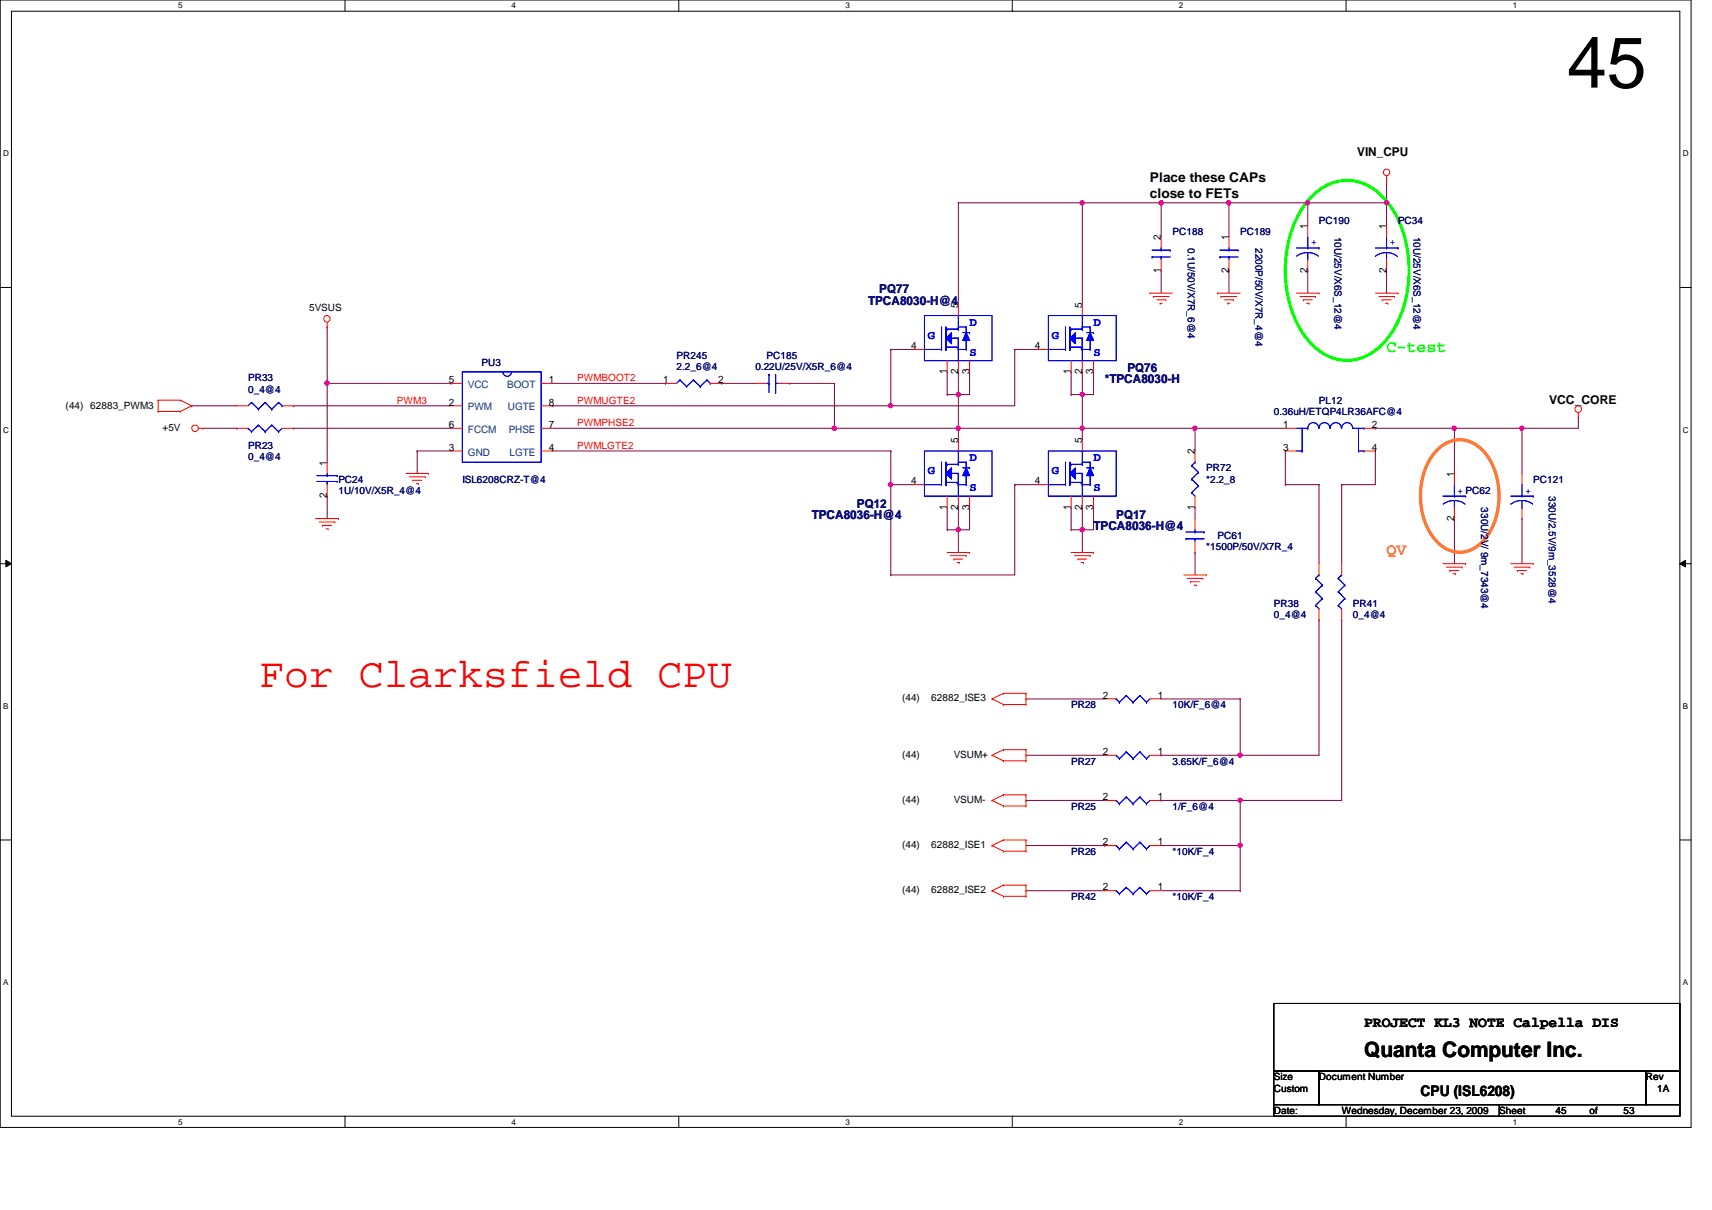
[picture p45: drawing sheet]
<svg xmlns="http://www.w3.org/2000/svg" width="297mm" height="210mm" viewBox="0 0 297 210" stroke-linecap="round" stroke-linejoin="round" font-family="sans-serif">
<defs><g id="words">
<text font-size="12.5" x="271.9" y="15.2">45</text>
<text font-size="7.2" fill="#f00" x="45" y="119.2">For Clarksfield CPU</text>
<text font-size="3.7" x="236.7" y="183.3">Quanta Computer Inc.</text>
<text font-size="2.9" fill="#0f0" x="240.6" y="61.1">C-test</text>
<text font-size="2.9" fill="#ff8000" x="240.6" y="96.3">QV</text>
<g font-size="2.5">
<text x="236.7" y="178.1">PROJECT KL3 NOTE Calpella DIS</text>
<text x="246.5" y="190.1">CPU (ISL6208)</text>
</g>
<g font-size="2.3">
<text x="199.5" y="31.5">Place these CAPs</text>
<text x="199.5" y="34.3">close to FETs</text>
</g>
<g font-size="2.1">
<text x="235.5" y="27">VIN_CPU</text>
<text x="268.8" y="70.1">VCC_CORE</text>
</g>
<g font-size="2.1" fill="#000080">
<text x="150.6" y="52.8">TPCA8030-H@4</text>
<text x="152.6" y="50.9">PQ77</text>
<text x="195.6" y="64.6">PQ76</text>
<text x="191.7" y="66.5">*TPCA8030-H</text>
<text x="148.7" y="88.1">PQ12</text>
<text x="140.8" y="90">TPCA8036-H@4</text>
<text x="189.7" y="91.9">TPCA8036-H@4</text>
<text x="193.7" y="90">PQ17</text>
</g>
<g font-size="2.1" fill="#00f">
<text x="161" y="58.8">G</text>
<text x="168.2" y="56.5">D</text>
<text x="182.5" y="58.8">G</text>
<text x="189.7" y="56.5">D</text>
<text x="168.2" y="61.8">S</text>
<text x="189.7" y="61.8">S</text>
<text x="161" y="82.3">G</text>
<text x="168.2" y="80">D</text>
<text x="182.5" y="82.3">G</text>
<text x="189.7" y="80">D</text>
<text x="168.2" y="85.3">S</text>
<text x="189.7" y="85.3">S</text>
</g>
<g font-size="1.8">
<text x="201.4" y="41.7" transform="rotate(-90 201.4 41.7)">2</text>
<text x="213.2" y="41.7" transform="rotate(-90 213.2 41.7)">1</text>
<text x="226.9" y="39.7" transform="rotate(-90 226.9 39.7)">1</text>
<text x="240.5" y="39.7" transform="rotate(-90 240.5 39.7)">1</text>
<text x="201.4" y="47.3" transform="rotate(-90 201.4 47.3)">1</text>
<text x="213.2" y="47.3" transform="rotate(-90 213.2 47.3)">2</text>
<text x="226.9" y="47.3" transform="rotate(-90 226.9 47.3)">2</text>
<text x="240.5" y="47.3" transform="rotate(-90 240.5 47.3)">2</text>
<text x="166.2" y="53.4" transform="rotate(-90 166.2 53.4)">5</text>
<text x="187.7" y="53.4" transform="rotate(-90 187.7 53.4)">5</text>
<text x="158.1" y="60.6">4</text>
<text x="164.3" y="64.9" transform="rotate(-90 164.3 64.9)">1</text>
<text x="166.2" y="64.9" transform="rotate(-90 166.2 64.9)">2</text>
<text x="168.2" y="64.9" transform="rotate(-90 168.2 64.9)">3</text>
<text x="179.6" y="60.6">4</text>
<text x="185.8" y="64.9" transform="rotate(-90 185.8 64.9)">1</text>
<text x="187.7" y="64.9" transform="rotate(-90 187.7 64.9)">2</text>
<text x="189.7" y="64.9" transform="rotate(-90 189.7 64.9)">3</text>
<text x="77.9" y="70.4">2</text>
<text x="77.9" y="66.5">5</text>
<text x="95.2" y="66.5">1</text>
<text x="95.2" y="70.4">8</text>
<text x="115.1" y="66.5">1</text>
<text x="124.6" y="66.5">2</text>
<text x="77.9" y="74.3">6</text>
<text x="95.2" y="74.3">7</text>
<text x="166.2" y="76.9" transform="rotate(-90 166.2 76.9)">5</text>
<text x="187.7" y="76.9" transform="rotate(-90 187.7 76.9)">5</text>
<text x="222.6" y="74.3">1</text>
<text x="238" y="74.3">2</text>
<text x="56.7" y="80.8" transform="rotate(-90 56.7 80.8)">1</text>
<text x="77.9" y="78.2">3</text>
<text x="95.2" y="78.2">4</text>
<text x="207.3" y="78.8" transform="rotate(-90 207.3 78.8)">2</text>
<text x="222.6" y="78.2">3</text>
<text x="238" y="78.2">4</text>
<text x="252.3" y="82.7" transform="rotate(-90 252.3 82.7)">1</text>
<text x="56.7" y="86.4" transform="rotate(-90 56.7 86.4)">2</text>
<text x="158.1" y="84">4</text>
<text x="164.3" y="88.4" transform="rotate(-90 164.3 88.4)">1</text>
<text x="166.2" y="88.4" transform="rotate(-90 166.2 88.4)">2</text>
<text x="168.2" y="88.4" transform="rotate(-90 168.2 88.4)">3</text>
<text x="179.6" y="84">4</text>
<text x="185.8" y="88.4" transform="rotate(-90 185.8 88.4)">1</text>
<text x="187.7" y="88.4" transform="rotate(-90 187.7 88.4)">2</text>
<text x="189.7" y="88.4" transform="rotate(-90 189.7 88.4)">3</text>
<text x="207.3" y="88.4" transform="rotate(-90 207.3 88.4)">1</text>
<text x="252.3" y="90.3" transform="rotate(-90 252.3 90.3)">2</text>
<text x="191.3" y="121.2">2</text>
<text x="200.9" y="121.2">1</text>
<text x="191.3" y="131">2</text>
<text x="200.9" y="131">1</text>
<text x="191.3" y="138.8">2</text>
<text x="200.9" y="138.8">1</text>
<text x="191.3" y="146.6">2</text>
<text x="200.9" y="146.6">1</text>
<text x="191.3" y="154.5">2</text>
<text x="200.9" y="154.5">1</text>
</g>
<g font-size="1.8" fill="#004080">
<text x="81.2" y="71.2">PWM</text>
<text x="81.2" y="67.3">VCC</text>
<text x="88" y="67.3">BOOT</text>
<text x="88.1" y="71.2">UGTE</text>
<text x="81.2" y="75.1">FCCM</text>
<text x="88.3" y="75.1">PHSE</text>
<text x="81.2" y="79">GND</text>
<text x="88.4" y="79">LGTE</text>
</g>
<g font-size="1.7" fill="#000080">
<text x="203.5" y="40.7">PC188</text>
<text x="215.2" y="40.7">PC189</text>
<text x="228.9" y="38.8">PC190</text>
<text x="231.6" y="41.1" transform="rotate(90 231.6 41.1)">10U/25V/X6S_12@4</text>
<text x="242.6" y="38.8">PC34</text>
<text x="245.2" y="41.1" transform="rotate(90 245.2 41.1)">10U/25V/X6S_12@4</text>
<text x="206.1" y="43" transform="rotate(90 206.1 43)">0.1U/50V/X7R_6@4</text>
<text x="217.8" y="43" transform="rotate(90 217.8 43)">2200P/50V/X7R_4@4</text>
<text x="83.6" y="63.4">PU3</text>
<text x="117.4" y="62.2">PR245</text>
<text x="117.4" y="64.2">2.2_6@4</text>
<text x="131.1" y="64.2">0.22U/25V/X5R_6@4</text>
<text x="133" y="62.2">PC185</text>
<text x="43" y="66.1">PR33</text>
<text x="43" y="68.1">0_4@4</text>
<text x="228.9" y="70.1">PL12</text>
<text x="43" y="77.9">PR23</text>
<text x="221" y="72">0.36uH/ETQP4LR36AFC@4</text>
<text x="43" y="79.8">0_4@4</text>
<text x="58.7" y="83.7">PC24</text>
<text x="80.2" y="83.7">ISL6208CRZ-T@4</text>
<text x="209.3" y="81.8">PR72</text>
<text x="209.3" y="83.7">*2.2_8</text>
<text x="266" y="83.7">PC121</text>
<text x="58.7" y="85.7">1U/10V/X5R_4@4</text>
<text x="257" y="88" transform="rotate(90 257 88)">330U/2V/ 9m_7343@4</text>
<text x="268.7" y="86.1" transform="rotate(90 268.7 86.1)">330U/2.5V/9m_3528@4</text>
<text x="209.3" y="95.5">*1500P/50V/X7R_4</text>
<text x="211.2" y="93.5">PC61</text>
<text x="221" y="105.2">PR38</text>
<text x="221" y="107.2">0_4@4</text>
<text x="234.7" y="105.2">PR41</text>
<text x="234.7" y="107.2">0_4@4</text>
<text x="185.8" y="122.9">PR28</text>
<text x="203.5" y="122.9">10K/F_6@4</text>
<text x="185.8" y="132.6">PR27</text>
<text x="203.5" y="132.6">3.65K/F_6@4</text>
<text x="185.8" y="140.5">PR25</text>
<text x="203.5" y="140.5">1/F_6@4</text>
<text x="185.8" y="148.3">PR26</text>
<text x="203.5" y="148.3">*10K/F_4</text>
<text x="185.8" y="156.1">PR42</text>
<text x="203.5" y="156.1">*10K/F_4</text>
</g>
<g font-size="1.7" fill="#00f">
<text x="227.5" y="42.5">+</text>
<text x="241.2" y="42.5">+</text>
<text x="252.9" y="85.7">+ PC62</text>
<text x="264.7" y="85.7">+</text>
</g>
<g font-size="1.7">
<text x="53.6" y="54">5VSUS</text>
<text x="11.4" y="71">(44) 62883_PWM3</text>
<text x="28.2" y="74.8">+5V</text>
<text x="156.5" y="121.7">(44)</text>
<text x="161.6" y="121.7">62882_ISE3</text>
<text x="156.5" y="131.4">(44)</text>
<text x="165.5" y="131.4">VSUM+</text>
<text x="156.5" y="139.3">(44)</text>
<text x="165.5" y="139.3">VSUM-</text>
<text x="156.5" y="147.1">(44)</text>
<text x="161.6" y="147.1">62882_ISE1</text>
<text x="156.5" y="154.9">(44)</text>
<text x="161.6" y="154.9">62882_ISE2</text>
<text x="221" y="187.4">Size</text>
<text x="221" y="189.4">Custom</text>
<text x="228.9" y="187.4">Document Number</text>
<text x="285.6" y="187.4">Rev</text>
<text x="287.5" y="189.4">1A</text>
<text x="221" y="193.3">Date:</text>
<text x="232.8" y="193.3">Wednesday, December 23, 2009</text>
<text x="260.1" y="193.3">Sheet</text>
<text x="269.9" y="193.3">45</text>
<text x="275.8" y="193.3">of</text>
<text x="281.7" y="193.3">53</text>
</g>
<g font-size="1.7" fill="#f00">
<text x="68.9" y="70">PWM3</text>
<text x="100.2" y="66.1">PWMBOOT2</text>
<text x="100.2" y="70">PWMUGTE2</text>
<text x="100.2" y="77.9">PWMLGTE2</text>
<text x="100.2" y="73.9">PWMPHSE2</text>
</g>
<g font-size="1.4">
<text x="30.9" y="1.4">5</text>
<text x="88.8" y="1.4">4</text>
<text x="146.7" y="1.4">3</text>
<text x="204.6" y="1.4">2</text>
<text x="262.5" y="1.4">1</text>
<text x=".5" y="27.1">D</text>
<text x="292" y="27.1">D</text>
<text x=".5" y="75.1">C</text>
<text x="292" y="75.1">C</text>
<text x=".5" y="123">B</text>
<text x="292" y="123">B</text>
<text x=".5" y="170.9">A</text>
<text x="292" y="170.9">A</text>
<text x="30.9" y="195.1">5</text>
<text x="88.8" y="195.1">4</text>
<text x="146.7" y="195.1">3</text>
<text x="204.6" y="195.1">2</text>
<text x="262.5" y="195.1">1</text>
</g>
</g></defs>
<path d="M0 0h293.4v195.6h-293.4zM2 1.9h289.5v191.7h-289.5z" fill="none" stroke="#000" stroke-width=".17"/>
<g fill="#fff">
<path d="M30.9 .2h.8v1.5h-.8z"/>
<path d="M30.9 193.8h.8v1.6h-.8z"/>
</g>
<path d="M59.9 0v1.9M59.9 193.6v2" fill="none" stroke="#000" stroke-width=".17"/>
<g fill="#fff">
<path d="M88.8 .2h.7v1.5h-.7z"/>
<path d="M88.8 193.8h.7v1.6h-.7z"/>
</g>
<path d="M117.8 0v1.9M117.8 193.6v2" fill="none" stroke="#000" stroke-width=".17"/>
<g fill="#fff">
<path d="M146.7 .2h.7v1.5h-.7z"/>
<path d="M146.7 193.8h.7v1.6h-.7z"/>
</g>
<path d="M175.6 0v1.9M175.6 193.6v2" fill="none" stroke="#000" stroke-width=".17"/>
<g fill="#fff">
<path d="M204.6 .2h.7v1.5h-.7z"/>
<path d="M204.6 193.8h.7v1.6h-.7z"/>
</g>
<path d="M233.5 0v1.9M233.5 193.6v2" fill="none" stroke="#000" stroke-width=".17"/>
<g fill="#fff">
<path d="M262.5 .2h.7v1.5h-.7z"/>
<path d="M262.5 193.8h.7v1.6h-.7z"/>
<path d="M.5 25.9h1v1.5h-1z"/>
<path d="M292 25.9h.9v1.5h-.9z"/>
<path d="M.5 73.8h1v1.6h-1z"/>
<path d="M292 73.8h.9v1.6h-.9z"/>
</g>
<path d="M0 49.9h2M291.5 49.9h1.9" fill="none" stroke="#000" stroke-width=".17"/>
<g fill="#fff">
<path d="M.5 121.8h.9v1.5h-.9z"/>
<path d="M292 121.8h.9v1.5h-.9z"/>
</g>
<path d="M0 97.8h2M1 97.2l1 .6-1 .5zM291.5 97.8l.9-.6v1.1zM291.5 97.8h1.9" fill="none" stroke="#000" stroke-width=".17"/>
<path d="M1 97.2l1 .6-1 .5zM291.5 97.8l.9-.6v1.1z" fill="#000"/>
<g fill="#fff">
<path d="M.5 169.7h.9v1.5h-.9z"/>
<path d="M292 169.7h.9v1.5h-.9z"/>
</g>
<path d="M0 145.7h2M291.5 145.7h1.9" fill="none" stroke="#000" stroke-width=".17"/>
<path d="M201.5 138.9h.1M201.5 138.9h13.7M215.2 138.9h.1M215.2 138.9v7.8M201.5 146.7h13.7M215.2 146.7h.1" fill="none" stroke="#800040" stroke-width=".17"/>
<circle cx="215.1" cy="138.8" r=".37" fill="#f0f"/>
<circle cx="215.1" cy="138.8" r=".37" fill="none" stroke="#f0f" stroke-width=".17"/>
<g fill="none" stroke="#800040" stroke-width=".17">
<path d="M56.8 56.7h.1M56.8 56.7v9.8M33.3 70.4h.1M33.3 70.4h7.8M35.2 74.3h5.9M41.1 74.3h.1M50.9 70.4h.1M50.9 70.4h27.4M125.2 66.5h.1M125.2 66.5h5.9M136.9 66.5h.1M136.9 66.5h7.9"/>
<path d="M144.8 74.3h.1M144.8 66.5h.1M144.8 74.3h21.5M144.8 66.5v7.8M252.3 74.3h.1M252.3 74.3h11.8M252.3 74.3v7.8M264.1 74.3h.1M264.1 74.3v7.8M264.1 90h.1M264.1 90v7.8M201.5 154.5h13.7"/>
<path d="M215.2 154.5h.1"/>
</g>
<circle cx="252.3" cy="74.3" r=".38" fill="#f0f"/>
<circle cx="252.3" cy="74.3" r=".38" fill="none" stroke="#f0f" stroke-width=".17"/>
<g fill="none" stroke="#800040" stroke-width=".17">
<path d="M50.9 74.3h.1M50.9 74.3h27.4M56.8 66.5h.1M56.8 66.5h21.5M56.8 66.5v13.7M72.4 78.2h.1M72.4 78.2v3.9M72.4 78.2h5.9M78.3 66.5h.1M95.9 78.2h58.7M95.9 66.5h19.5M115.4 66.5h.1"/>
<path d="M154.6 78.2h.1M238.6 74.3h.1M238.6 74.3h13.7M178 121.2h.1M178 121.2h13.7M201.5 131h.1M201.5 121.2h13.7M201.5 131h13.7M215.2 121.2h.1M215.2 131h.1M215.2 121.2v9.8"/>
</g>
<circle cx="56.7" cy="66.5" r=".38" fill="#f0f"/>
<circle cx="56.7" cy="66.5" r=".38" fill="none" stroke="#f0f" stroke-width=".17"/>
<path d="M95.9 74.3h48.9M144.8 74.3h.1M154.6 78.2h.1M154.6 78.2v5.9M56.8 86.1h.1M56.8 86.1v3.9M178 131h.1M178 138.9h.1M178 131h13.7M178 138.9h13.7" fill="none" stroke="#800040" stroke-width=".17"/>
<circle cx="144.7" cy="74.3" r=".38" fill="#f0f"/>
<circle cx="144.7" cy="74.3" r=".38" fill="none" stroke="#f0f" stroke-width=".17"/>
<path d="M95.9 70.4h.1M95.9 70.4h58.7M215.2 138.9h.1M215.2 131h.1M215.2 138.9h17.6M215.2 131h13.7" fill="none" stroke="#800040" stroke-width=".17"/>
<circle cx="215.1" cy="131" r=".37" fill="#f0f"/>
<circle cx="215.1" cy="131" r=".37" fill="none" stroke="#f0f" stroke-width=".17"/>
<g fill="none" stroke="#800040" stroke-width=".17">
<path d="M213.2 35.2h.1M213.2 35.2h13.7M226.9 35.2h.1M226.9 35.2v3.9M185.8 88h.1M185.8 91.9h.1M185.8 88v3.9M187.8 88h.1M187.8 91.9h.1M187.8 88v3.9M189.7 88h.1M189.7 88v3.9h-3.9"/>
<path d="M228.9 107.6h.1M228.9 107.6v23.4"/>
</g>
<circle cx="213.2" cy="35.2" r=".38" fill="#f0f"/>
<circle cx="213.2" cy="35.2" r=".38" fill="none" stroke="#f0f" stroke-width=".17"/>
<g fill="none" stroke="#800040" stroke-width=".17">
<path d="M185.8 64.5h.1M185.8 68.5h.1M185.8 64.5v4M187.8 64.5h.1M187.8 64.5v4h-2M207.3 74.3h.1M207.3 74.3h15.7M223 78.2h.1M223 78.2v5.9M154.6 84.1h.1M154.6 84.1v15.6M164.3 88h.1"/>
<path d="M164.3 91.9h.1M164.3 88v3.9M164.3 91.9h2M176.1 84.1h.1M176.1 84.1v15.6"/>
</g>
<circle cx="207.3" cy="74.3" r=".38" fill="#f0f"/>
<circle cx="207.3" cy="74.3" r=".38" fill="none" stroke="#f0f" stroke-width=".17"/>
<path d="M187.8 68.5h.1M187.8 68.5v5.8M207.3 74.3h.1M207.3 74.3v3.9M223 84.1h.1M223 84.1h5.9" fill="none" stroke="#800040" stroke-width=".17"/>
<circle cx="187.8" cy="74.3" r=".38" fill="#f0f"/>
<circle cx="187.8" cy="74.3" r=".38" fill="none" stroke="#f0f" stroke-width=".17"/>
<circle cx="187.8" cy="68.4" r=".37" fill="#f0f"/>
<circle cx="187.8" cy="68.4" r=".37" fill="none" stroke="#f0f" stroke-width=".17"/>
<path d="M154.6 70.4h.1M154.6 60.6h.1M154.6 60.6v9.8M176.1 60.6h.1M176.1 60.6h3.9M176.1 60.6v9.8h-21.5M176.1 84.1h.1M176.1 84.1h3.9" fill="none" stroke="#800040" stroke-width=".17"/>
<circle cx="154.5" cy="70.4" r=".37" fill="#f0f"/>
<circle cx="154.5" cy="70.4" r=".37" fill="none" stroke="#f0f" stroke-width=".17"/>
<path d="M187.8 35.2h.1M187.8 35.2v17.6" fill="none" stroke="#800040" stroke-width=".17"/>
<circle cx="187.8" cy="35.2" r=".38" fill="#f0f"/>
<circle cx="187.8" cy="35.2" r=".38" fill="none" stroke="#f0f" stroke-width=".17"/>
<path d="M166.3 35.2h.1M166.3 35.2h21.5M166.3 35.2v17.6M154.6 60.6h.1M154.6 60.6h3.9M154.6 84.1h.1M154.6 84.1h3.9M228.9 84.1h.1M228.9 84.1v13.7M232.8 84.1h.1M232.8 84.1v13.7" fill="none" stroke="#800040" stroke-width=".17"/>
<circle cx="154.5" cy="84.1" r=".38" fill="#f0f"/>
<circle cx="154.5" cy="84.1" r=".38" fill="none" stroke="#f0f" stroke-width=".17"/>
<path d="M166.3 68.5h.1M166.3 68.5v5.8" fill="none" stroke="#800040" stroke-width=".17"/>
<circle cx="166.2" cy="74.3" r=".38" fill="#f0f"/>
<circle cx="166.2" cy="74.3" r=".38" fill="none" stroke="#f0f" stroke-width=".17"/>
<circle cx="166.3" cy="68.4" r=".37" fill="#f0f"/>
<circle cx="166.3" cy="68.4" r=".37" fill="none" stroke="#f0f" stroke-width=".17"/>
<path d="M264.1 74.3h.1M273.9 72.3h.1M273.9 72.3v2h-9.8M232.8 107.6h.1M232.8 107.6v31.3" fill="none" stroke="#800040" stroke-width=".17"/>
<circle cx="264" cy="74.3" r=".38" fill="#f0f"/>
<circle cx="264" cy="74.3" r=".38" fill="none" stroke="#f0f" stroke-width=".17"/>
<path d="M187.8 74.3h.1M187.8 74.3h19.5M238.6 78.2h.1M238.6 78.2v5.9h-5.8M166.3 91.9h.1M166.3 91.9v3.9M207.3 88h.1M207.3 88v2M232.8 84.1h.1" fill="none" stroke="#800040" stroke-width=".17"/>
<circle cx="166.3" cy="91.9" r=".37" fill="#f0f"/>
<circle cx="166.3" cy="91.9" r=".37" fill="none" stroke="#f0f" stroke-width=".17"/>
<path d="M226.9 35.2h.1M226.9 35.2h13.7M240.6 35.2h.1M240.6 35.2v3.9M189.7 64.5h.1M189.7 64.5v4M154.6 99.7h.1M154.6 99.7h21.5" fill="none" stroke="#800040" stroke-width=".17"/>
<circle cx="240.6" cy="35.2" r=".38" fill="#f0f"/>
<circle cx="240.6" cy="35.2" r=".38" fill="none" stroke="#f0f" stroke-width=".17"/>
<circle cx="226.9" cy="35.2" r=".38" fill="#f0f"/>
<circle cx="226.9" cy="35.2" r=".38" fill="none" stroke="#f0f" stroke-width=".17"/>
<g fill="none" stroke="#800040" stroke-width=".17">
<path d="M187.8 35.2h.1M187.8 35.2h25.4M201.5 35.2h.1M201.5 35.2v5.9M213.2 35.2h.1M213.2 35.2v5.9M201.5 46.9h.1M201.5 46.9v3.9M213.2 46.9h.1M213.2 46.9v3.9M226.9 46.9h.1M226.9 46.9v3.9"/>
<path d="M240.6 46.9h.1M240.6 46.9v3.9M164.3 64.5h.1M164.3 68.5h.1M164.3 64.5v4M166.3 74.3h.1M166.3 64.5h.1M166.3 68.5h.1M166.3 64.5v4M166.3 74.3v2M168.2 64.5h.1M168.2 64.5v4h-3.9"/>
<path d="M187.8 68.5h.1M187.8 74.3h.1M187.8 68.5h1.9M187.8 74.3v2"/>
</g>
<circle cx="201.5" cy="35.2" r=".38" fill="#f0f"/>
<circle cx="201.5" cy="35.2" r=".38" fill="none" stroke="#f0f" stroke-width=".17"/>
<path d="M166.3 91.9h.1M166.3 88h.1M166.3 88v3.9M168.2 88h.1M168.2 88v3.9h-1.9M187.8 91.9h.1M187.8 91.9v3.9" fill="none" stroke="#800040" stroke-width=".17"/>
<circle cx="187.8" cy="91.9" r=".37" fill="#f0f"/>
<circle cx="187.8" cy="91.9" r=".37" fill="none" stroke="#f0f" stroke-width=".17"/>
<path d="M166.3 74.3h.1M166.3 74.3h21.5M207.3 95.8h.1M207.3 95.8v3.9M178 154.5h.1M178 154.5h13.7M178 146.7h13.7M191.7 146.7h.1M215.2 146.7h.1M215.2 146.7v7.8" fill="none" stroke="#800040" stroke-width=".17"/>
<circle cx="215.1" cy="146.7" r=".37" fill="#f0f"/>
<circle cx="215.1" cy="146.7" r=".37" fill="none" stroke="#f0f" stroke-width=".17"/>
<path d="M240.6 31.3h.1M240.6 31.3v3.9M252.3 90h.1M252.3 90v7.8" fill="none" stroke="#800040" stroke-width=".17"/>
<g fill="none" stroke="#f00" stroke-width=".17">
<path d="M226.9 39.1v2M240.6 31.3h.1M240.6 30.5v.8M240.6 39.1v2M56.8 56.7h.1M56.8 55.9v.8M199.5 50.8h.1M199.5 50.8h4M200.1 51.4h.1M200.1 51.4h2.8M200.7 52h1.6M201.3 52.6h.1"/>
<path d="M201.3 52.6h.4M202.3 52h.1M211.2 50.8h.1M211.2 50.8h4M211.8 51.4h.1M211.8 51.4h2.8M212.4 52h1.6M213 52.6h.1M213 52.6h.4M214 52h.1M225 50.8h3.9M225.5 51.4h2.8"/>
<path d="M226.1 52h.1M226.1 52h1.6M226.7 52.6h.4M226.9 45v1.9M227.1 52.6h.1M228.3 51.4h.1M228.9 50.8h.1M238.6 50.8h4M239.2 51.4h2.8M239.8 52h.1M239.8 52h1.6M240.4 52.6h.4"/>
<path d="M240.6 45v1.9M240.8 52.6h.1M242 51.4h.1M242.6 50.8h.1M27.4 69.4h.1M27.4 71.4h.1M27.4 69.4h3.9M27.4 69.4v2M27.4 71.4h3.9M31.3 69.4h.1M31.3 71.4h.1M31.3 69.4l2 1"/>
<path d="M33.3 70.4h.1M33.3 70.4l-2 1M34.5 74.3h.7M35.2 74.3h.1M115.4 66.5h2M123.2 66.5h2M131.1 66.5h1.9M135 66.5h1.9M273.9 72.3h.1M273.9 71.6v.7M54.8 90h3.9M55.4 90.6h2.7"/>
<path d="M56 91.1h.1M56 91.1h1.5M56.6 91.7h.3M56.9 91.7h.1M58.1 90.6h.1M58.7 90h.1M70.4 82.1h3.9M71 82.7h2.8M71.6 83.3h.1M71.6 83.3h1.6M72.2 83.9h.4M72.6 83.9h.1"/>
<path d="M73.8 82.7h.1M74.3 82.1h.1M164.3 95.8h3.9M164.9 96.4h2.7M165.5 97h.1M165.5 97h1.5M166.1 97.6h.4M166.5 97.6h.1M167.6 96.4h.1M168.2 95.8h.1M185.8 95.8h3.9M186.4 96.4h2.7"/>
<path d="M187 97h.1M187 97h1.5M187.6 97.6h.4M188 97.6h.1M189.1 96.4h.1M189.7 95.8h.1M205.4 99.7h3.9M209.3 99.7h.1M250.4 97.8h3.9M250.9 98.4h2.8M251.5 99h.1M251.5 99h1.6"/>
<path d="M252.1 99.5h.4M252.5 99.5h.1M253.7 98.4h.1M254.3 97.8h.1M262.1 97.8h3.9M262.7 98.4h2.7M263.3 99h.1M263.3 99h1.5M263.9 99.5h.3M264.2 99.5h.1M265.4 98.4h.1M266 97.8h.1"/>
<path d="M206 100.3h2.7M206.6 100.9h.1M206.6 100.9h1.5M207.1 101.5h.5M207.6 101.5h.1M208.7 100.3h.1M172.1 121.2h.1M172.1 131h.1M172.1 138.9h.1M172.1 121.2l2 1M172.1 131l2 1M172.1 138.9l2 .9"/>
<path d="M174.1 120.3h.1M174.1 122.2h.1M174.1 130h.1M174.1 132h.1M174.1 137.9h.1M174.1 139.8h.1M174.1 120.3l-2 .9M174.1 120.3h3.9M174.1 122.2h3.9M174.1 130l-2 1M174.1 130h3.9M174.1 132h3.9"/>
<path d="M174.1 137.9l-2 1M174.1 137.9h3.9M174.1 139.8h3.9M178 120.3h.1M178 122.2h.1M178 130h.1M178 132h.1M178 137.9h.1M178 139.8h.1M178 120.3v1.9M178 130v2M178 137.9v1.9"/>
<path d="M172.1 154.5h.1M172.1 146.7h.1M172.1 154.5l2 1M172.1 146.7l2 1M174.1 153.5h.1M174.1 155.5h.1M174.1 145.7h.1M174.1 147.7h.1M174.1 153.5l-2 1M174.1 153.5h3.9M174.1 155.5h3.9M174.1 145.7l-2 1"/>
<path d="M174.1 145.7h3.9M174.1 147.7h3.9M178 153.5h.1M178 155.5h.1M178 145.7h.1M178 147.7h.1M178 145.7v2M178 153.5v2M191.7 154.5h2M191.7 146.7h2M199.5 154.5h2M199.5 146.7h2"/>
<circle cx="240.6" cy="29.9" r=".56"/>
<circle cx="56.7" cy="55.3" r=".56"/>
<circle cx="33.8" cy="74.3" r=".56"/>
<circle cx="273.8" cy="71" r=".57"/>
</g>
<path d="M221 174.1h70.5v11.7h-70.5zM221 185.8h7.9v5.8h-7.9zM221 191.6h39.1v2h-39.1zM228.9 185.8h56.7v5.8h-56.7zM260.1 191.6h31.4v2h-31.4zM285.6 185.8h5.9v5.8h-5.9z" fill="none" stroke="#000" stroke-width=".17"/>
<path d="M227.4 34.3a8.2 8.2 0 0 1 12.7 0 19.4 19.4 0 0 1 4.1 15.9 16.6 16.6 0 0 1-5.1 10.2 8 8 0 0 1-11.7-.9 19.5 19.5 0 0 1-4.1-15.9 17.6 17.6 0 0 1 4.1-9.3z" fill="none" stroke="#0f0" stroke-width=".55"/>
<path d="M249.1 78.3a5.3 5.3 0 0 1 8.3 0 12.5 12.5 0 0 1 0 15.5 5.2 5.2 0 0 1-8.3 0 12.6 12.6 0 0 1 0-15.5z" fill="none" stroke="#ff8000" stroke-width=".55"/>
<g fill="none" stroke="#00f" stroke-width=".17">
<path d="M225 43h3.9M226.9 45h.1M226.9 43h.1M226.9 43.8l1.2 .2 .7 .4M226.9 43.8l-.8 .1-1.1 .5M226.9 41.1v1.9M226.9 43.8v1.2M228.9 43h.1M238.6 43h4M240.6 45h.1M240.6 43h.1M240.6 43.8l1.2 .3 .7 .4"/>
<path d="M240.6 43.8l-.9 .1-1.1 .5M240.6 41.1v1.9M240.6 43.8v1.2M242.6 43h.1M118 65.9h.1M118 65.9l-.6 .6M118 65.9l1.1 1.2M119.1 67.1h.1M120.3 65.9h.1M120.3 65.9l-1.2 1.2M120.3 65.9l1.2 1.2M121.5 67.1h.1"/>
<path d="M122.7 65.9h.1M122.7 65.9l-1.2 1.2M122.7 65.9l.5 .6M123.2 66.5h.1M133 66.5h.4M133.4 66.5h.1M133.4 64.9h.1M133.4 64.9v3.2M134.6 68.1h.1M134.6 66.5h.1M134.6 66.5h.4M134.6 64.9v3.2"/>
<path d="M193.7 154.5h.1M193.7 146.7h.1M193.7 154.5l.5 .6M193.7 146.7l.5 .6M194.2 155.1h.1M194.2 147.3h.1M195.4 153.9h.1M195.4 146.1h.1M195.4 153.9l1.2 1.2M195.4 153.9l-1.2 1.2M195.4 146.1l1.2 1.2M195.4 146.1l-1.2 1.2"/>
<path d="M196.6 155.1h.1M196.6 147.3h.1M197.8 153.9h.1M197.8 146.1h.1M197.8 153.9l1.1 1.2M197.8 153.9l-1.2 1.2M197.8 146.1l1.1 1.2M197.8 146.1l-1.2 1.2M198.9 155.1h.1M198.9 147.3h.1M199.5 154.5l-.6 .6M199.5 146.7l-.6 .6"/>
</g>
<path d="M185.6 58.7l1-1v1.9z" fill="#00f"/>
<path d="M185.6 58.7l1-1v1.9z" fill="none" stroke="#00f" stroke-width=".17"/>
<path d="M189.1 57.7l.6 1.4h-1.2z" fill="#00f"/>
<g fill="none" stroke="#00f" stroke-width=".17">
<path d="M181.9 54.7h11.8v7.9h-11.8zM184.9 56.7h.1M184.9 56.7v3.9M185.6 57.1h.1M185.6 56.7v3.9M185.6 57.1h2.2M185.8 57.1h.1M186.6 58.7h1.2M187.8 57.1h.1M187.8 58.7h.1M187.8 54.7h.1M187.8 54.7v2.4"/>
<path d="M187.8 58.7v3.9M187.8 56.7h1.3M188.5 57.7h1.2M189.1 57.7l.6 1.4h-1.2zM189.1 56.7h.1M189.1 57.7h.1M189.1 56.7v1M189.1 59.1v1.5M189.7 57.7h.1M181.9 60.6h3M184.9 60.6h.1M185.6 60.6h.1"/>
<path d="M185.6 60.2h2.2M187.6 60.2h.1M187.8 60.6h.1M187.8 60.2h.1M187.8 62.6h.1M187.8 60.6h1.3M189.1 60.6h.1"/>
</g>
<path d="M185.6 58.7l1-1v1.9z" fill="#00f"/>
<path d="M185.6 58.7l1-1v1.9z" fill="none" stroke="#00f" stroke-width=".17"/>
<path d="M189.1 57.7l.6 1.4h-1.2z" fill="#00f"/>
<g fill="none" stroke="#00f" stroke-width=".17">
<path d="M181.9 54.7h11.8v7.9h-11.8zM184.9 56.7h.1M184.9 56.7v3.9M185.6 57.1h.1M185.6 56.7v3.9M185.6 57.1h2.2M185.8 57.1h.1M186.6 58.7h1.2M187.8 57.1h.1M187.8 58.7h.1M187.8 54.7h.1M187.8 54.7v2.4"/>
<path d="M187.8 58.7v3.9M187.8 56.7h1.3M188.5 57.7h1.2M189.1 57.7l.6 1.4h-1.2zM189.1 56.7h.1M189.1 57.7h.1M189.1 56.7v1M189.1 59.1v1.5M189.7 57.7h.1M43.6 69.8h.1M43.6 69.8l-.6 .6M43.6 69.8l1.2 1.2"/>
<path d="M44.8 71h.1M46 69.8h.1M46 69.8l-1.2 1.2M46 69.8l1.2 1.2M47.2 71h.1M48.3 69.8h.1M48.3 69.8l-1.1 1.2M48.3 69.8l.6 .6M48.9 70.4h.1M181.9 60.6h3M184.9 60.6h.1M185.6 60.6h.1"/>
<path d="M185.6 60.2h2.2M187.6 60.2h.1M187.8 60.6h.1M187.8 60.2h.1M187.8 62.6h.1M187.8 60.6h1.3M189.1 60.6h.1M225 74.3h1.9M225 78.2h.9M225.9 78.2h.1M225.9 74.3v3.9M226.9 74.3a.95 .95 0 0 1 1-1 .95 .95 0 0 1 .9 1"/>
<path d="M226.9 74.3h.1M228.9 74.3a.95 .95 0 0 1 .9-1 .95 .95 0 0 1 1 1M230.8 74.3a.97 .97 0 0 1 1-1 .97 .97 0 0 1 .9 1M232.8 74.3a.95 .95 0 0 1 .9-1 .95 .95 0 0 1 1 1M234.7 74.3h2M235.7 78.2h.1M235.7 78.2h1M235.7 74.3v3.9M236.7 74.3h.1M236.7 78.2h.1M55 83.5h3.5M55 82.5h3.5"/>
<path d="M56.8 82.5h.1M56.8 83.5h.1M56.8 82.1v.4M56.8 83.5v.6M58.5 83.5h.1M58.5 82.5h.1M206.8 85.5h.1M206.8 83.1h.1M206.8 80.8h.1M206.8 85.5l.5 .6M206.8 83.1l1.1 1.2M206.8 80.8l1.1 1.2"/>
<path d="M207.3 80.2h.1M207.3 80.2l-.5 .6M207.9 84.3h.1M207.9 82h.1M207.9 84.3l-1.1 1.2M207.9 82l-1.1 1.1M228.9 99.7h.1M228.9 99.7l-.6 .6M228.3 105h.1M228.3 102.7h.1M228.3 100.3h.1M228.3 105l.6 .6"/>
<path d="M228.3 102.7l1.1 1.1M228.3 100.3l1.1 1.2M229.4 103.8h.1M229.4 101.5h.1M229.4 103.8l-1.1 1.2M229.4 101.5l-1.1 1.2"/>
</g>
<g fill="none" stroke="#f00" stroke-width=".17">
<path d="M187.8 52.8v1.9M41.1 70.4h1.9M48.9 70.4h2M180 60.6h1.9M185.8 62.6v1.9M187.8 62.6v1.9M189.7 62.6v1.9M207.3 78.2v2M223 74.3h2M223 78.2h2M236.7 74.3h1.9M236.7 78.2h1.9"/>
<path d="M56.8 80.2v1.9M56.8 84.1v2M207.3 86.1v1.9M228.9 97.8v1.9M228.9 105.6v2"/>
</g>
<path d="M164.1 58.7l1-1v1.9z" fill="#00f"/>
<path d="M164.1 58.7l1-1v1.9z" fill="none" stroke="#00f" stroke-width=".17"/>
<path d="M167.6 57.7l.6 1.4h-1.2z" fill="#00f"/>
<g fill="none" stroke="#00f" stroke-width=".17">
<path d="M160.4 54.7h11.7v7.9h-11.7zM163.4 56.7h.1M163.4 56.7v3.9M164.1 57.1h.1M164.1 56.7v3.9M164.1 57.1h2.2M164.3 57.1h.1M165.1 58.7h1.2M166.3 57.1h.1M166.3 58.7h.1M166.3 54.7h.1M166.3 54.7v2.4"/>
<path d="M166.3 58.7v3.9M166.3 56.7h1.3M167 57.7h1.2M167.6 57.7l.6 1.4h-1.2zM167.6 56.7h.1M167.6 57.7h.1M167.6 56.7v1M167.6 59.1v1.5M168.2 57.7h.1M160.4 60.6h3M163.4 60.6h.1M164.1 60.6h.1"/>
<path d="M164.1 60.2h2.2M166.1 60.2h.1M166.3 60.6h.1M166.3 60.2h.1M166.3 62.6h.1M166.3 60.6h1.3M167.6 60.6h.1"/>
</g>
<path d="M164.1 58.7l1-1v1.9z" fill="#00f"/>
<path d="M164.1 58.7l1-1v1.9z" fill="none" stroke="#00f" stroke-width=".17"/>
<path d="M167.6 57.7l.6 1.4h-1.2z" fill="#00f"/>
<g fill="none" stroke="#00f" stroke-width=".17">
<path d="M160.4 54.7h11.7v7.9h-11.7zM163.4 56.7h.1M163.4 56.7v3.9M164.1 57.1h.1M164.1 56.7v3.9M164.1 57.1h2.2M164.3 57.1h.1M165.1 58.7h1.2M166.3 57.1h.1M166.3 58.7h.1M166.3 54.7h.1M166.3 54.7v2.4"/>
<path d="M166.3 58.7v3.9M166.3 56.7h1.3M167 57.7h1.2M167.6 57.7l.6 1.4h-1.2zM167.6 56.7h.1M167.6 57.7h.1M167.6 56.7v1M167.6 59.1v1.5M168.2 57.7h.1M160.4 60.6h3M163.4 60.6h.1M164.1 60.6h.1"/>
<path d="M164.1 60.2h2.2M166.1 60.2h.1M166.3 60.6h.1M166.3 60.2h.1M166.3 62.6h.1M166.3 60.6h1.3M167.6 60.6h.1"/>
</g>
<path d="M166.3 52.8v1.9M158.5 60.6h1.9M164.3 62.6v1.9M166.3 62.6v1.9M168.2 62.6v1.9" fill="none" stroke="#f00" stroke-width=".17"/>
<path d="M164.1 82.1l1-.9v1.9z" fill="#00f"/>
<path d="M164.1 82.1l1-.9v1.9z" fill="none" stroke="#00f" stroke-width=".17"/>
<path d="M167.6 81.2l.6 1.3h-1.2z" fill="#00f"/>
<g fill="none" stroke="#00f" stroke-width=".17">
<path d="M160.4 78.2h11.7v7.9h-11.7zM166.3 78.2h.1M166.3 78.2v2.4M160.4 84.1h3M163.4 84.1h.1M163.4 80.2h.1M163.4 80.2v3.9M164.1 84.1h.1M164.1 80.6h.1M164.1 80.2v3.9M164.1 80.6h2.2M164.1 83.7h2.2"/>
<path d="M164.3 80.6h.1M165.1 82.1h1.2M166.1 83.7h.1M166.3 80.6h.1M166.3 82.1h.1M166.3 84.1h.1M166.3 83.7h.1M166.3 86.1h.1M166.3 82.1v4M166.3 84.1h1.3M166.3 80.2h1.3M167 81.2h1.2"/>
<path d="M167.6 81.2l.6 1.3h-1.2zM167.6 80.2h.1M167.6 81.2h.1M167.6 84.1h.1M167.6 80.2v1M167.6 82.5v1.6M168.2 81.2h.1"/>
</g>
<path d="M164.1 82.1l1-.9v1.9z" fill="#00f"/>
<path d="M164.1 82.1l1-.9v1.9z" fill="none" stroke="#00f" stroke-width=".17"/>
<path d="M167.6 81.2l.6 1.3h-1.2z" fill="#00f"/>
<g fill="none" stroke="#00f" stroke-width=".17">
<path d="M199.9 44.6h.1M199.9 43.4h3.1M199.9 44.6h3.1M201.5 44.6h.1M201.5 43.4h.1M201.5 43v.4M201.5 44.6v.4M203 43.4h.1M211.7 44.6h.1M211.7 43.4h3.1M211.7 44.6h3.1M213.2 43.4h.1"/>
<path d="M213.2 44.6h.1M213.2 43v.4M213.2 44.6v.4M214.8 43.4h.1M43 74.3h.1M43 74.3l.6 .6M43.6 74.9h.1M44.8 73.7h.1M44.8 73.7l1.2 1.2M44.8 73.7l-1.2 1.2M46 74.9h.1M47.2 73.7h.1"/>
<path d="M47.2 73.7l1.1 1.2M47.2 73.7l-1.2 1.2M48.3 74.9h.1M48.9 74.3l-.6 .6M80.2 64.5h13.7v15.7h-13.7zM87.2 64.5a.76 .76 0 0 0 .8 .8 .76 .76 0 0 0 .8-.8M160.4 78.2h11.7v7.9h-11.7zM166.3 78.2h.1M166.3 78.2v2.4M160.4 84.1h3M163.4 84.1h.1M163.4 80.2h.1"/>
<path d="M163.4 80.2v3.9M164.1 84.1h.1M164.1 80.6h.1M164.1 80.2v3.9M164.1 80.6h2.2M164.1 83.7h2.2M164.3 80.6h.1M165.1 82.1h1.2M166.1 83.7h.1M166.3 80.6h.1M166.3 82.1h.1M166.3 84.1h.1"/>
<path d="M166.3 83.7h.1M166.3 86.1h.1M166.3 82.1v4M166.3 84.1h1.3M166.3 80.2h1.3M167 81.2h1.2M167.6 81.2l.6 1.3h-1.2zM167.6 80.2h.1M167.6 81.2h.1M167.6 84.1h.1M167.6 80.2v1M167.6 82.5v1.6"/>
<path d="M168.2 81.2h.1M250.4 86.1h3.9M252.3 88h.1M252.3 86.1h.1M252.3 86.8l1.2 .3 .7 .4M252.3 86.8l-.8 .1-1.1 .6M252.3 84.1v2M252.3 86.8v1.2M254.3 86.1h.1M262.1 86.1h3.9M264.1 88h.1M264.1 86.1h.1"/>
<path d="M264.1 86.8l1.2 .3 .6 .4M264.1 86.8l-.9 .1-1.1 .6M264.1 84.1v2M264.1 86.8v1.2M266 86.1h.1M193.7 121.2h.1M193.7 131h.1M193.7 121.2l.5 .6M193.7 131l.5 .6M194.2 121.8h.1M194.2 131.6h.1M195.4 120.6h.1"/>
<path d="M195.4 130.4h.1M195.4 120.6l1.2 1.2M195.4 120.6l-1.2 1.2M195.4 130.4l1.2 1.2M195.4 130.4l-1.2 1.2M196.6 121.8h.1M196.6 131.6h.1M197.8 120.6h.1M197.8 130.4h.1M197.8 120.6l1.1 1.2M197.8 120.6l-1.2 1.2M197.8 130.4l1.1 1.2"/>
<path d="M197.8 130.4l-1.2 1.2M198.9 121.8h.1M198.9 131.6h.1M199.5 121.2l-.6 .6M199.5 131l-.6 .6"/>
</g>
<g fill="none" stroke="#f00" stroke-width=".17">
<path d="M201.5 41.1v1.9M201.5 45v1.9M213.2 41.1v1.9M213.2 45v1.9M41.1 74.3h1.9M48.9 74.3h2M78.3 74.3h1.9M78.3 66.5h1.9M78.3 70.4h1.9M78.3 78.2h1.9M93.9 74.3h2M93.9 66.5h2"/>
<path d="M93.9 70.4h2M93.9 78.2h2M166.3 76.3v1.9M158.5 84.1h1.9M164.3 86.1v1.9M166.3 86.1v1.9M168.2 86.1v1.9M252.3 82.1v2M252.3 88v2M264.1 82.1v2M264.1 88v2M191.7 121.2h2"/>
<path d="M191.7 131h2M199.5 121.2h2M199.5 131h2"/>
</g>
<path d="M185.6 82.1l1-.9v1.9z" fill="#00f"/>
<path d="M185.6 82.1l1-.9v1.9z" fill="none" stroke="#00f" stroke-width=".17"/>
<path d="M189.1 81.2l.6 1.3h-1.2z" fill="#00f"/>
<g fill="none" stroke="#00f" stroke-width=".17">
<path d="M181.9 78.2h11.8v7.9h-11.8zM187.8 78.2h.1M187.8 78.2v2.4M181.9 84.1h3M184.9 84.1h.1M184.9 80.2h.1M184.9 80.2v3.9M185.6 84.1h.1M185.6 80.6h.1M185.6 80.2v3.9M185.6 80.6h2.2M185.6 83.7h2.2"/>
<path d="M185.8 80.6h.1M186.6 82.1h1.2M187.6 83.7h.1M187.8 80.6h.1M187.8 82.1h.1M187.8 84.1h.1M187.8 83.7h.1M187.8 86.1h.1M187.8 82.1v4M187.8 84.1h1.3M187.8 80.2h1.3M188.5 81.2h1.2"/>
<path d="M189.1 81.2l.6 1.3h-1.2zM189.1 80.2h.1M189.1 81.2h.1M189.1 84.1h.1M189.1 80.2v1M189.1 82.5v1.6M189.7 81.2h.1"/>
</g>
<path d="M185.6 82.1l1-.9v1.9z" fill="#00f"/>
<path d="M185.6 82.1l1-.9v1.9z" fill="none" stroke="#00f" stroke-width=".17"/>
<path d="M189.1 81.2l.6 1.3h-1.2z" fill="#00f"/>
<g fill="none" stroke="#00f" stroke-width=".17">
<path d="M181.9 78.2h11.8v7.9h-11.8zM187.8 78.2h.1M187.8 78.2v2.4M181.9 84.1h3M184.9 84.1h.1M184.9 80.2h.1M184.9 80.2v3.9M185.6 84.1h.1M185.6 80.6h.1M185.6 80.2v3.9M185.6 80.6h2.2M185.6 83.7h2.2"/>
<path d="M185.8 80.6h.1M186.6 82.1h1.2M187.6 83.7h.1M187.8 80.6h.1M187.8 82.1h.1M187.8 84.1h.1M187.8 83.7h.1M187.8 86.1h.1M187.8 82.1v4M187.8 84.1h1.3M187.8 80.2h1.3M188.5 81.2h1.2"/>
<path d="M189.1 81.2l.6 1.3h-1.2zM189.1 80.2h.1M189.1 81.2h.1M189.1 84.1h.1M189.1 80.2v1M189.1 82.5v1.6M189.7 81.2h.1M205.8 93.5h.1M205.8 92.3h3.1M205.8 93.5h3.1M207.3 93.5h.1M207.3 92.3h.1"/>
<path d="M207.3 91.9v.4M207.3 93.5v.4M208.9 92.3h.1M232.8 99.7h.1M232.8 99.7l-.6 .6M232.2 105h.1M232.2 102.7h.1M232.2 100.3h.1M232.2 105l.6 .6M232.2 102.7l1.1 1.1M232.2 100.3l1.1 1.2M233.3 103.8h.1"/>
<path d="M233.3 101.5h.1M233.3 103.8l-1.1 1.2M233.3 101.5l-1.1 1.2M193.7 138.9h.1M193.7 138.9l.5 .5M194.2 139.4h.1M195.4 138.3h.1M195.4 138.3l1.2 1.1M195.4 138.3l-1.2 1.1M196.6 139.4h.1M197.8 138.3h.1M197.8 138.3l1.1 1.1"/>
<path d="M197.8 138.3l-1.2 1.1M198.9 139.4h.1M199.5 138.9l-.6 .5"/>
</g>
<path d="M187.8 76.3v1.9M180 84.1h1.9M185.8 86.1v1.9M187.8 86.1v1.9M189.7 86.1v1.9M207.3 90v1.9M207.3 93.9v1.9M232.8 97.8v1.9M232.8 105.6v2M191.7 138.9h2M199.5 138.9h2" fill="none" stroke="#f00" stroke-width=".17"/>
<circle cx="215.1" cy="138.8" r=".37" fill="#f0f"/>
<circle cx="215.1" cy="138.8" r=".37" fill="none" stroke="#f0f" stroke-width=".17"/>
<circle cx="252.3" cy="74.3" r=".38" fill="#f0f"/>
<circle cx="252.3" cy="74.3" r=".38" fill="none" stroke="#f0f" stroke-width=".17"/>
<circle cx="56.7" cy="66.5" r=".38" fill="#f0f"/>
<circle cx="56.7" cy="66.5" r=".38" fill="none" stroke="#f0f" stroke-width=".17"/>
<circle cx="144.7" cy="74.3" r=".38" fill="#f0f"/>
<circle cx="144.7" cy="74.3" r=".38" fill="none" stroke="#f0f" stroke-width=".17"/>
<circle cx="215.1" cy="131" r=".37" fill="#f0f"/>
<circle cx="215.1" cy="131" r=".37" fill="none" stroke="#f0f" stroke-width=".17"/>
<circle cx="213.2" cy="35.2" r=".38" fill="#f0f"/>
<circle cx="213.2" cy="35.2" r=".38" fill="none" stroke="#f0f" stroke-width=".17"/>
<circle cx="207.3" cy="74.3" r=".38" fill="#f0f"/>
<circle cx="207.3" cy="74.3" r=".38" fill="none" stroke="#f0f" stroke-width=".17"/>
<circle cx="187.8" cy="74.3" r=".38" fill="#f0f"/>
<circle cx="187.8" cy="74.3" r=".38" fill="none" stroke="#f0f" stroke-width=".17"/>
<circle cx="187.8" cy="68.4" r=".37" fill="#f0f"/>
<circle cx="187.8" cy="68.4" r=".37" fill="none" stroke="#f0f" stroke-width=".17"/>
<circle cx="154.5" cy="70.4" r=".37" fill="#f0f"/>
<circle cx="154.5" cy="70.4" r=".37" fill="none" stroke="#f0f" stroke-width=".17"/>
<circle cx="187.8" cy="35.2" r=".38" fill="#f0f"/>
<circle cx="187.8" cy="35.2" r=".38" fill="none" stroke="#f0f" stroke-width=".17"/>
<circle cx="154.5" cy="84.1" r=".38" fill="#f0f"/>
<circle cx="154.5" cy="84.1" r=".38" fill="none" stroke="#f0f" stroke-width=".17"/>
<circle cx="166.2" cy="74.3" r=".38" fill="#f0f"/>
<circle cx="166.2" cy="74.3" r=".38" fill="none" stroke="#f0f" stroke-width=".17"/>
<circle cx="166.3" cy="68.4" r=".37" fill="#f0f"/>
<circle cx="166.3" cy="68.4" r=".37" fill="none" stroke="#f0f" stroke-width=".17"/>
<circle cx="264" cy="74.3" r=".38" fill="#f0f"/>
<circle cx="264" cy="74.3" r=".38" fill="none" stroke="#f0f" stroke-width=".17"/>
<circle cx="166.3" cy="91.9" r=".37" fill="#f0f"/>
<circle cx="166.3" cy="91.9" r=".37" fill="none" stroke="#f0f" stroke-width=".17"/>
<circle cx="240.6" cy="35.2" r=".38" fill="#f0f"/>
<circle cx="240.6" cy="35.2" r=".38" fill="none" stroke="#f0f" stroke-width=".17"/>
<circle cx="226.9" cy="35.2" r=".38" fill="#f0f"/>
<circle cx="226.9" cy="35.2" r=".38" fill="none" stroke="#f0f" stroke-width=".17"/>
<circle cx="201.5" cy="35.2" r=".38" fill="#f0f"/>
<circle cx="201.5" cy="35.2" r=".38" fill="none" stroke="#f0f" stroke-width=".17"/>
<circle cx="187.8" cy="91.9" r=".37" fill="#f0f"/>
<circle cx="187.8" cy="91.9" r=".37" fill="none" stroke="#f0f" stroke-width=".17"/>
<circle cx="215.1" cy="146.7" r=".37" fill="#f0f"/>
<circle cx="215.1" cy="146.7" r=".37" fill="none" stroke="#f0f" stroke-width=".17"/>
<use href="#words"/>
</svg>
